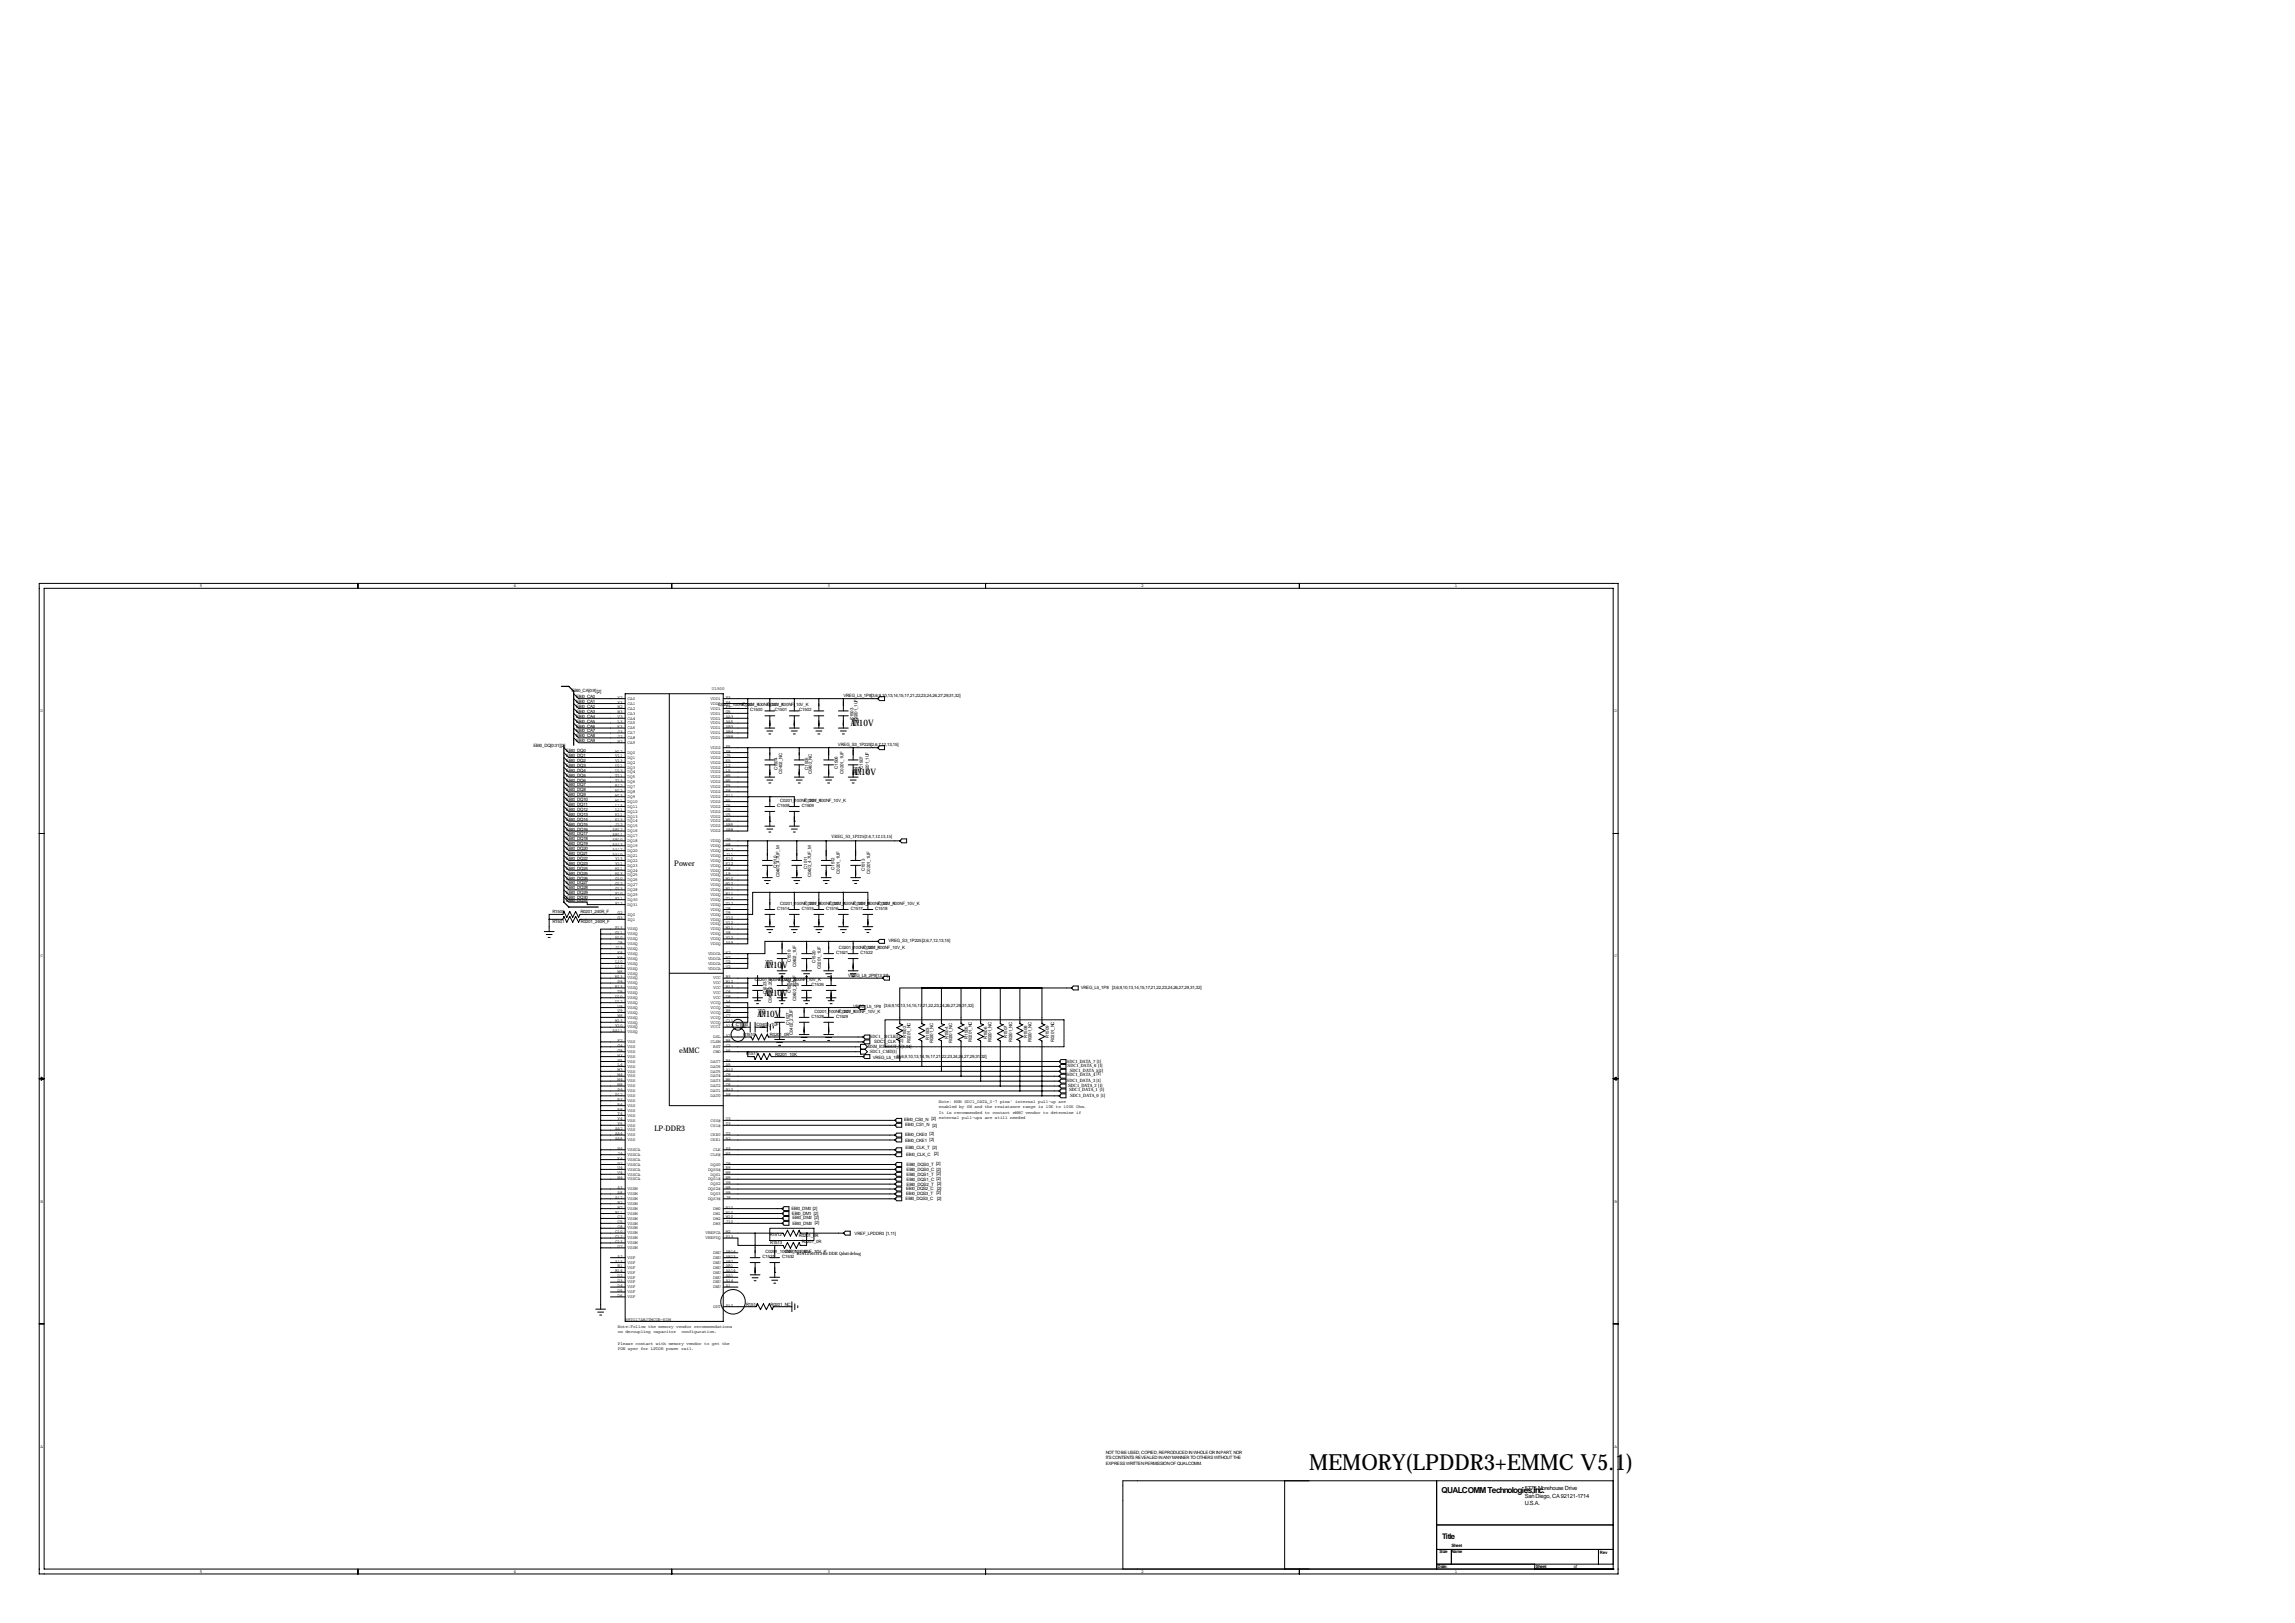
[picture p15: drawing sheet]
<svg xmlns="http://www.w3.org/2000/svg" width="1189mm" height="841mm" viewBox="0 0 1189 841" stroke-linecap="round" stroke-linejoin="round" font-family="sans-serif">
<defs><g id="words">
<text font-size="11.5" x="678" y="761">MEMORY(LPDDR3+EMMC V5.1)</text>
<g font-size="4.6">
<text x="441" y="376">ÄÍÑ¹10V</text>
<text x="442" y="401">ÄÍÑ¹10V</text>
<text x="396" y="502">ÄÍÑ¹10V</text>
<text x="396" y="516">ÄÍÑ¹10V</text>
<text x="392" y="527">ÄÍÑ¹10V</text>
</g>
<text font-size="4.3" x="747" y="773">QUALCOMM Technologies,Inc.</text>
<g font-size="4">
<text x="349" y="449">Power</text>
<text x="352" y="545">eMMC</text>
<text x="339" y="586">LP-DDR3</text>
<text x="747" y="797">Title</text>
</g>
<g font-size="3">
<text x="790" y="772">5775 Morehouse Drive</text>
<text x="790" y="779">U.S.A.</text>
<text x="790" y="776">San Diego, CA 92121-1714</text>
</g>
<g font-size="2.3">
<text x="103" y="304">5</text>
<text x="266" y="304">4</text>
<text x="429" y="304">3</text>
<text x="591" y="304">2</text>
<text x="754" y="304">1</text>
<text x="296" y="359">EBI0_CA[0:9][2]</text>
<text x="369" y="358">U1500</text>
<text x="298" y="362">EBI0_CA0</text>
<text x="298" y="364">EBI0_CA1</text>
<text x="320" y="364">Y3</text>
<text x="320" y="362">Y2</text>
<text x="325" y="365">CA1</text>
<text x="325" y="363">CA0</text>
<text x="368" y="365">VDD1</text>
<text x="368" y="363">VDD1</text>
<text x="372" y="366">C0201_100NF_10V_K</text>
<text x="376" y="364">F4</text>
<text x="376" y="362">F3</text>
<text x="385" y="366">C0201_100NF_10V_K</text>
<text x="397" y="366">C0201_100NF_10V_K</text>
<text x="437" y="361">VREG_L5_1P8[3,6,9,10,13,14,15,17,21,22,23,24,26,27,29,31,32]</text>
<text x="21" y="369">D</text>
<text x="298" y="367">EBI0_CA2</text>
<text x="298" y="369">EBI0_CA3</text>
<text x="298" y="372">EBI0_CA4</text>
<text x="320" y="369">W3</text>
<text x="320" y="367">W2</text>
<text x="325" y="370">CA3</text>
<text x="325" y="368">CA2</text>
<text x="368" y="368">VDD1</text>
<text x="368" y="370">VDD1</text>
<text x="376" y="367">F9</text>
<text x="376" y="369">G5</text>
<text x="389" y="368">C1500</text>
<text x="401" y="368">C1501</text>
<text x="414" y="368">C1502</text>
<text x="836" y="369">D</text>
<text x="298" y="374">EBI0_CA5</text>
<text x="298" y="377">EBI0_CA6</text>
<text x="320" y="377">K3</text>
<text x="320" y="375">L3</text>
<text x="320" y="372">V3</text>
<text x="325" y="378">CA6</text>
<text x="325" y="375">CA5</text>
<text x="325" y="373">CA4</text>
<text x="368" y="373">VDD1</text>
<text x="368" y="375">VDD1</text>
<text x="368" y="378">VDD1</text>
<text x="376" y="372">AA3</text>
<text x="376" y="375">AA5</text>
<text x="376" y="377">AB3</text>
<text x="442" y="373" transform="rotate(-90 442 373)">C1503</text>
<text x="444" y="374" transform="rotate(-90 444 374)">C0201_1UF</text>
<text x="298" y="379">EBI0_CA7</text>
<text x="298" y="382">EBI0_CA8</text>
<text x="320" y="382">J2</text>
<text x="320" y="380">J3</text>
<text x="325" y="383">CA8</text>
<text x="325" y="380">CA7</text>
<text x="368" y="380">VDD1</text>
<text x="368" y="383">VDD1</text>
<text x="376" y="380">AB4</text>
<text x="376" y="382">AB9</text>
<text x="276" y="387">EBI0_DQ[0:31][2]</text>
<text x="293" y="390">EBI0_DQ0</text>
<text x="298" y="384">EBI0_CA9</text>
<text x="319" y="390">W12</text>
<text x="320" y="385">H2</text>
<text x="325" y="385">CA9</text>
<text x="368" y="388">VDD2</text>
<text x="376" y="387">F5</text>
<text x="376" y="390">F8</text>
<text x="434" y="387">VREG_S3_1P225[2,6,7,12,13,15]</text>
<text x="293" y="392">EBI0_DQ1</text>
<text x="293" y="395">EBI0_DQ2</text>
<text x="319" y="395">V13</text>
<text x="319" y="392">V11</text>
<text x="325" y="396">DQ2</text>
<text x="325" y="393">DQ1</text>
<text x="325" y="390">DQ0</text>
<text x="368" y="390">VDD2</text>
<text x="368" y="393">VDD2</text>
<text x="368" y="396">VDD2</text>
<text x="376" y="392">J5</text>
<text x="376" y="395">K5</text>
<text x="293" y="397">EBI0_DQ3</text>
<text x="293" y="400">EBI0_DQ4</text>
<text x="319" y="400">U13</text>
<text x="319" y="397">U11</text>
<text x="325" y="401">DQ4</text>
<text x="325" y="398">DQ3</text>
<text x="368" y="398">VDD2</text>
<text x="368" y="401">VDD2</text>
<text x="376" y="397">L2</text>
<text x="376" y="400">L5</text>
<text x="403" y="399" transform="rotate(-90 403 399)">C1504</text>
<text x="405" y="401" transform="rotate(-90 405 401)">C0402_NC</text>
<text x="419" y="399" transform="rotate(-90 419 399)">C1505</text>
<text x="421" y="401" transform="rotate(-90 421 401)">C0402_NC</text>
<text x="434" y="398" transform="rotate(-90 434 398)">C1506</text>
<text x="437" y="401" transform="rotate(-90 437 401)">C0201_1UF</text>
<text x="447" y="398" transform="rotate(-90 447 398)">C1507</text>
<text x="450" y="401" transform="rotate(-90 450 401)">C0201_1UF</text>
<text x="293" y="402">EBI0_DQ5</text>
<text x="293" y="405">EBI0_DQ6</text>
<text x="293" y="407">EBI0_DQ7</text>
<text x="319" y="403">T11</text>
<text x="319" y="405">T13</text>
<text x="319" y="408">R12</text>
<text x="325" y="403">DQ5</text>
<text x="325" y="406">DQ6</text>
<text x="368" y="406">VDD2</text>
<text x="368" y="403">VDD2</text>
<text x="376" y="405">N5</text>
<text x="376" y="403">M5</text>
<text x="376" y="408">P5</text>
<text x="293" y="410">EBI0_DQ8</text>
<text x="293" y="412">EBI0_DQ9</text>
<text x="319" y="410">N12</text>
<text x="319" y="413">M13</text>
<text x="325" y="411">DQ8</text>
<text x="325" y="413">DQ9</text>
<text x="325" y="408">DQ7</text>
<text x="368" y="413">VDD2</text>
<text x="368" y="411">VDD2</text>
<text x="368" y="408">VDD2</text>
<text x="376" y="413">P11</text>
<text x="376" y="410">P8</text>
<text x="293" y="415">EBI0_DQ10</text>
<text x="293" y="418">EBI0_DQ11</text>
<text x="319" y="418">L13</text>
<text x="319" y="415">M11</text>
<text x="325" y="418">DQ11</text>
<text x="325" y="416">DQ10</text>
<text x="368" y="416">VDD2</text>
<text x="368" y="418">VDD2</text>
<text x="376" y="415">R5</text>
<text x="376" y="418">T5</text>
<text x="403" y="418">C1508</text>
<text x="404" y="415">C0201_100NF_10V_K</text>
<text x="415" y="418">C1509</text>
<text x="417" y="415">C0201_100NF_10V_K</text>
<text x="293" y="420">EBI0_DQ12</text>
<text x="293" y="423">EBI0_DQ13</text>
<text x="293" y="425">EBI0_DQ14</text>
<text x="319" y="423">K11</text>
<text x="319" y="425">K13</text>
<text x="319" y="420">L11</text>
<text x="325" y="423">DQ13</text>
<text x="325" y="421">DQ12</text>
<text x="368" y="421">VDD2</text>
<text x="368" y="423">VDD2</text>
<text x="376" y="420">U5</text>
<text x="376" y="423">V5</text>
<text x="376" y="425">W5</text>
<text x="293" y="428">EBI0_DQ15</text>
<text x="293" y="430">EBI0_DQ16</text>
<text x="317" y="430">AB12</text>
<text x="319" y="428">J12</text>
<text x="325" y="429">DQ15</text>
<text x="325" y="426">DQ14</text>
<text x="325" y="431">DQ16</text>
<text x="368" y="426">VDD2</text>
<text x="368" y="429">VDD2</text>
<text x="368" y="431">VDD2</text>
<text x="376" y="428">AB5</text>
<text x="376" y="430">AB8</text>
<text x="293" y="433">EBI0_DQ17</text>
<text x="293" y="435">EBI0_DQ18</text>
<text x="293" y="438">EBI0_DQ19</text>
<text x="317" y="433">AB11</text>
<text x="317" y="436">AB10</text>
<text x="325" y="434">DQ17</text>
<text x="325" y="436">DQ18</text>
<text x="368" y="436">VDDQ</text>
<text x="376" y="436">G9</text>
<text x="431" y="434">VREG_S3_1P225[2,6,7,12,13,15]</text>
<text x="293" y="440">EBI0_DQ20</text>
<text x="293" y="443">EBI0_DQ21</text>
<text x="317" y="438">AA13</text>
<text x="317" y="441">AA12</text>
<text x="317" y="443">AA10</text>
<text x="325" y="439">DQ19</text>
<text x="325" y="441">DQ20</text>
<text x="325" y="444">DQ21</text>
<text x="368" y="444">VDDQ</text>
<text x="368" y="441">VDDQ</text>
<text x="368" y="439">VDDQ</text>
<text x="376" y="443">J11</text>
<text x="376" y="441">H12</text>
<text x="376" y="438">H8</text>
<text x="293" y="445">EBI0_DQ22</text>
<text x="293" y="448">EBI0_DQ23</text>
<text x="319" y="448">Y11</text>
<text x="319" y="446">Y13</text>
<text x="325" y="449">DQ23</text>
<text x="325" y="446">DQ22</text>
<text x="368" y="446">VDDQ</text>
<text x="368" y="449">VDDQ</text>
<text x="376" y="446">K10</text>
<text x="376" y="448">K12</text>
<text x="402" y="450" transform="rotate(-90 402 450)">C1510</text>
<text x="293" y="451">EBI0_DQ24</text>
<text x="293" y="453">EBI0_DQ25</text>
<text x="293" y="456">EBI0_DQ26</text>
<text x="319" y="456">G10</text>
<text x="319" y="453">H13</text>
<text x="319" y="451">H11</text>
<text x="325" y="454">DQ25</text>
<text x="325" y="451">DQ24</text>
<text x="368" y="451">VDDQ</text>
<text x="368" y="454">VDDQ</text>
<text x="376" y="451">L8</text>
<text x="376" y="453">L9</text>
<text x="376" y="456">M10</text>
<text x="404" y="454" transform="rotate(-90 404 454)">C0402_4.7UF_M</text>
<text x="418" y="450" transform="rotate(-90 418 450)">C1511</text>
<text x="420" y="454" transform="rotate(-90 420 454)">C0402_4.7UF_M</text>
<text x="432" y="451" transform="rotate(-90 432 451)">C1512</text>
<text x="435" y="453" transform="rotate(-90 435 453)">C0201_1UF</text>
<text x="448" y="451" transform="rotate(-90 448 451)">C1513</text>
<text x="451" y="453" transform="rotate(-90 451 453)">C0201_1UF</text>
<text x="293" y="458">EBI0_DQ27</text>
<text x="293" y="461">EBI0_DQ28</text>
<text x="319" y="458">G12</text>
<text x="319" y="461">G13</text>
<text x="325" y="457">DQ26</text>
<text x="325" y="459">DQ27</text>
<text x="325" y="462">DQ28</text>
<text x="368" y="462">VDDQ</text>
<text x="368" y="457">VDDQ</text>
<text x="368" y="459">VDDQ</text>
<text x="376" y="461">N11</text>
<text x="376" y="458">M12</text>
<text x="293" y="463">EBI0_DQ29</text>
<text x="293" y="466">EBI0_DQ30</text>
<text x="293" y="467">EBI0_DQ31</text>
<text x="319" y="463">F10</text>
<text x="319" y="466">F11</text>
<text x="325" y="464">DQ29</text>
<text x="325" y="467">DQ30</text>
<text x="368" y="464">VDDQ</text>
<text x="368" y="467">VDDQ</text>
<text x="376" y="463">R11</text>
<text x="376" y="466">T10</text>
<text x="286" y="473">R1500</text>
<text x="301" y="473">R0201_240R_F</text>
<text x="319" y="469">F12</text>
<text x="320" y="474">G2</text>
<text x="325" y="469">DQ31</text>
<text x="368" y="469">VDDQ</text>
<text x="368" y="472">VDDQ</text>
<text x="376" y="469">T12</text>
<text x="376" y="471">U8</text>
<text x="376" y="474">U9</text>
<text x="403" y="471">C1514</text>
<text x="404" y="469">C0201_100NF_10V_K</text>
<text x="415" y="471">C1515</text>
<text x="417" y="469">C0201_100NF_10V_K</text>
<text x="428" y="471">C1516</text>
<text x="430" y="469">C0201_100NF_10V_K</text>
<text x="441" y="471">C1517</text>
<text x="442" y="469">C0201_100NF_10V_K</text>
<text x="453" y="471">C1518</text>
<text x="455" y="469">C0201_100NF_10V_K</text>
<text x="286" y="478">R1501</text>
<text x="301" y="478">R0201_240R_F</text>
<text x="320" y="476">G3</text>
<text x="325" y="474">ZQ0</text>
<text x="325" y="477">ZQ1</text>
<text x="368" y="474">VDDQ</text>
<text x="368" y="477">VDDQ</text>
<text x="368" y="479">VDDQ</text>
<text x="376" y="476">V10</text>
<text x="376" y="479">V12</text>
<text x="319" y="481">F13</text>
<text x="319" y="484">G11</text>
<text x="325" y="482">VSSQ</text>
<text x="325" y="484">VSSQ</text>
<text x="368" y="482">VDDQ</text>
<text x="368" y="484">VDDQ</text>
<text x="376" y="481">W11</text>
<text x="376" y="484">Y8</text>
<text x="319" y="486">H10</text>
<text x="319" y="491">J13</text>
<text x="320" y="489">J8</text>
<text x="325" y="487">VSSQ</text>
<text x="325" y="490">VSSQ</text>
<text x="368" y="487">VDDQ</text>
<text x="368" y="490">VDDQ</text>
<text x="376" y="486">Y12</text>
<text x="376" y="489">AA9</text>
<text x="435" y="491">C0201_100NF_10V_K</text>
<text x="447" y="491">C0201_100NF_10V_K</text>
<text x="460" y="488">VREG_S3_1P225 [2,6,7,12,13,15]</text>
<text x="21" y="496">C</text>
<text x="320" y="494">K8</text>
<text x="320" y="496">K9</text>
<text x="325" y="492">VSSQ</text>
<text x="325" y="495">VSSQ</text>
<text x="325" y="497">VSSQ</text>
<text x="367" y="497">VDDCA</text>
<text x="367" y="495">VDDCA</text>
<text x="376" y="496">N2</text>
<text x="376" y="494">K2</text>
<text x="433" y="494">C1521</text>
<text x="446" y="494">C1522</text>
<text x="836" y="496">C</text>
<text x="319" y="499">L10</text>
<text x="319" y="502">L12</text>
<text x="325" y="500">VSSQ</text>
<text x="325" y="502">VSSQ</text>
<text x="367" y="500">VDDCA</text>
<text x="367" y="502">VDDCA</text>
<text x="376" y="499">U2</text>
<text x="376" y="502">V2</text>
<text x="410" y="499" transform="rotate(-90 410 499)">C1519</text>
<text x="412" y="501" transform="rotate(-90 412 501)">C0402_1UF</text>
<text x="422" y="499" transform="rotate(-90 422 499)">C1520</text>
<text x="425" y="502" transform="rotate(-90 425 502)">C0201_1UF</text>
<text x="319" y="507">N13</text>
<text x="320" y="504">M8</text>
<text x="320" y="509">P9</text>
<text x="325" y="505">VSSQ</text>
<text x="325" y="507">VSSQ</text>
<text x="325" y="510">VSSQ</text>
<text x="369" y="507">VCC</text>
<text x="369" y="510">VCC</text>
<text x="376" y="507">B3</text>
<text x="376" y="509">B12</text>
<text x="391" y="508">C0201_100NF_10V_K</text>
<text x="404" y="508">C0201_100NF_10V_K</text>
<text x="439" y="506">VREG_L8_2P9[13,22]</text>
<text x="319" y="512">R13</text>
<text x="320" y="514">T8</text>
<text x="325" y="512">VSSQ</text>
<text x="325" y="515">VSSQ</text>
<text x="369" y="512">VCC</text>
<text x="369" y="515">VCC</text>
<text x="376" y="512">B13</text>
<text x="376" y="514">C4</text>
<text x="397" y="515" transform="rotate(-90 397 515)">C1523</text>
<text x="408" y="511">C1525</text>
<text x="410" y="515" transform="rotate(-90 410 515)">C1524</text>
<text x="420" y="511">C1526</text>
<text x="560" y="513">VREG_L5_1P8</text>
<text x="576" y="513">[3,6,9,10,13,14,15,17,21,22,23,24,26,27,29,31,32]</text>
<text x="319" y="517">U10</text>
<text x="319" y="519">U12</text>
<text x="320" y="522">V8</text>
<text x="325" y="517">VSSQ</text>
<text x="325" y="520">VSSQ</text>
<text x="368" y="520">VCCQ</text>
<text x="369" y="517">VCC</text>
<text x="376" y="517">D8</text>
<text x="376" y="519">A4</text>
<text x="376" y="522">B6</text>
<text x="400" y="520" transform="rotate(-90 400 520)">C0402_2.2UF</text>
<text x="412" y="519" transform="rotate(-90 412 519)">C0402_2.2UF</text>
<text x="442" y="522">VREG_L5_1P8 [3,6,9,10,13,14,15,17,21,22,23,24,26,27,29,31,32]</text>
<text x="320" y="524">V9</text>
<text x="320" y="527">W8</text>
<text x="325" y="523">VSSQ</text>
<text x="325" y="525">VSSQ</text>
<text x="325" y="528">VSSQ</text>
<text x="368" y="523">VCCQ</text>
<text x="368" y="528">VCCQ</text>
<text x="368" y="525">VCCQ</text>
<text x="376" y="527">C7</text>
<text x="376" y="524">B9</text>
<text x="420" y="527">C1528</text>
<text x="422" y="524">C0201_100NF_10V_K</text>
<text x="433" y="527">C1529</text>
<text x="435" y="524">C0201_100NF_10V_K</text>
<text x="319" y="530">W13</text>
<text x="319" y="532">Y10</text>
<text x="325" y="530">VSSQ</text>
<text x="325" y="533">VSSQ</text>
<text x="368" y="530">VCCQ</text>
<text x="368" y="533">VCCI</text>
<text x="376" y="530">C11</text>
<text x="376" y="532">A11 C1530</text>
<text x="392" y="531">C0402_1UF</text>
<text x="409" y="531" transform="rotate(-90 409 531)">C1527</text>
<text x="317" y="535">AA11</text>
<text x="320" y="540">F2</text>
<text x="325" y="535">VSSQ</text>
<text x="369" y="538">DSL</text>
<text x="376" y="540">B8</text>
<text x="376" y="537">A7</text>
<text x="385" y="537">R1510</text>
<text x="399" y="536">R0201_0R</text>
<text x="411" y="536" transform="rotate(-90 411 536)">C0402_2.2UF</text>
<text x="450" y="538">SDC1_RCLK[1]</text>
<text x="469" y="538" transform="rotate(-90 469 538)">R1502</text>
<text x="481" y="538" transform="rotate(-90 481 538)">R1503</text>
<text x="491" y="538" transform="rotate(-90 491 538)">R1504</text>
<text x="501" y="538" transform="rotate(-90 501 538)">R1505</text>
<text x="503" y="540" transform="rotate(-90 503 540)">R0201_NC</text>
<text x="511" y="538" transform="rotate(-90 511 538)">R1506</text>
<text x="514" y="540" transform="rotate(-90 514 540)">R0201_NC</text>
<text x="522" y="537" transform="rotate(-90 522 537)">R1507</text>
<text x="524" y="540" transform="rotate(-90 524 540)">R0201_NC</text>
<text x="532" y="537" transform="rotate(-90 532 537)">R1508</text>
<text x="534" y="540" transform="rotate(-90 534 540)">R0201_NC</text>
<text x="543" y="537" transform="rotate(-90 543 537)">R1509</text>
<text x="546" y="540" transform="rotate(-90 546 540)">R0201_NC</text>
<text x="320" y="542">G4</text>
<text x="320" y="545">G8</text>
<text x="325" y="540">VSS</text>
<text x="325" y="543">VSS</text>
<text x="325" y="545">VSS</text>
<text x="368" y="540">CLKM</text>
<text x="369" y="543">RST</text>
<text x="369" y="545">CMD</text>
<text x="376" y="542">C2</text>
<text x="376" y="545">A6</text>
<text x="450" y="543">MSM_RESOUT_N[1,24]</text>
<text x="451" y="545">SDC1_CMD[1]</text>
<text x="453" y="540">SDC1_CLK [1]</text>
<text x="472" y="540" transform="rotate(-90 472 540)">R0201_NC</text>
<text x="483" y="540" transform="rotate(-90 483 540)">R0201_NC</text>
<text x="493" y="540" transform="rotate(-90 493 540)">R0201_NC</text>
<text x="320" y="547">H3</text>
<text x="320" y="550">H5</text>
<text x="325" y="548">VSS</text>
<text x="325" y="550">VSS</text>
<text x="368" y="550">DAT7</text>
<text x="376" y="550">B4</text>
<text x="387" y="547">R1511</text>
<text x="402" y="547">R0201_10K</text>
<text x="452" y="549">VREG_L5_1P8</text>
<text x="465" y="548">[3,6,9,10,13,14,15,17,21,22,23,24,26,27,29,31,32]</text>
<text x="553" y="551">SDC1_DATA_7 [1]</text>
<text x="320" y="552">L4</text>
<text x="320" y="555">M3</text>
<text x="320" y="557">M4</text>
<text x="325" y="553">VSS</text>
<text x="325" y="556">VSS</text>
<text x="368" y="553">DAT6</text>
<text x="368" y="556">DAT5</text>
<text x="376" y="552">A5</text>
<text x="376" y="555">A10</text>
<text x="376" y="557">C9</text>
<text x="553" y="557">SDC1_DATA_4 [1]</text>
<text x="553" y="553">SDC1_DATA_6 [1]</text>
<text x="554" y="555">SDC1_DATA_5[1]</text>
<text x="320" y="560">N4</text>
<text x="320" y="563">N8</text>
<text x="325" y="558">VSS</text>
<text x="325" y="561">VSS</text>
<text x="325" y="563">VSS</text>
<text x="368" y="558">DAT4</text>
<text x="368" y="561">DAT3</text>
<text x="368" y="563">DAT2</text>
<text x="376" y="560">B5</text>
<text x="376" y="563">C6</text>
<text x="553" y="560">SDC1_DATA_3[1]</text>
<text x="553" y="563">SDC1_DATA_2 [1]</text>
<text x="319" y="568">P12</text>
<text x="320" y="565">P4</text>
<text x="325" y="566">VSS</text>
<text x="325" y="568">VSS</text>
<text x="368" y="566">DAT1</text>
<text x="368" y="568">DAT0</text>
<text x="376" y="565">B10</text>
<text x="376" y="568">A9</text>
<text x="554" y="565">SDC1_DATA_1 [1]</text>
<text x="554" y="568">SDC1_DATA_0 [1]</text>
<text x="320" y="570">R3</text>
<text x="320" y="573">R4</text>
<text x="320" y="575">R8</text>
<text x="325" y="571">VSS</text>
<text x="325" y="573">VSS</text>
<text x="325" y="576">VSS</text>
<text x="486" y="571">Note: MSM SDC1_DATA_0-7 pins' internal pull-up are</text>
<text x="486" y="574">enabled by SW and the resistance range is 10K to 100K Ohm.</text>
<text x="320" y="578">T4</text>
<text x="320" y="580">Y4</text>
<text x="325" y="578">VSS</text>
<text x="325" y="581">VSS</text>
<text x="368" y="581">CS0#</text>
<text x="376" y="580">U3</text>
<text x="468" y="581">EBI0_CS0_N</text>
<text x="483" y="580">[2] external pull-ups are still needed</text>
<text x="486" y="577">It is recommended to contact eMMC vendor to determine if</text>
<text x="319" y="585">AA2</text>
<text x="319" y="588">AA4</text>
<text x="320" y="583">Y5</text>
<text x="325" y="584">VSS</text>
<text x="325" y="586">VSS</text>
<text x="368" y="584">CS1#</text>
<text x="376" y="583">T3</text>
<text x="376" y="588">T2</text>
<text x="469" y="583">EBI0_CS1_N</text>
<text x="483" y="584">[2]</text>
<text x="319" y="590">AA8</text>
<text x="325" y="589">VSS</text>
<text x="325" y="591">VSS</text>
<text x="368" y="589">CKE0</text>
<text x="368" y="591">CKE1</text>
<text x="376" y="590">R2</text>
<text x="469" y="588">EBI0_CKE0 [2]</text>
<text x="469" y="591">EBI0_CKE1 [2]</text>
<text x="320" y="596">H4</text>
<text x="320" y="598">J4</text>
<text x="325" y="596">VSSCA</text>
<text x="325" y="599">VSSCA</text>
<text x="368" y="599">CLK#</text>
<text x="369" y="596">CLK</text>
<text x="376" y="596">P3</text>
<text x="376" y="598">N3</text>
<text x="469" y="595">EBI0_CLK_T [2]</text>
<text x="469" y="599">EBI0_CLK_C</text>
<text x="484" y="598">[2]</text>
<text x="320" y="601">K4</text>
<text x="320" y="603">P2</text>
<text x="320" y="606">U4</text>
<text x="325" y="601">VSSCA</text>
<text x="325" y="604">VSSCA</text>
<text x="368" y="604">DQS0</text>
<text x="376" y="603">T9</text>
<text x="376" y="606">R9</text>
<text x="470" y="604">EBI0_DQS0_T [2]</text>
<text x="320" y="608">V4</text>
<text x="320" y="611">W4</text>
<text x="325" y="606">VSSCA</text>
<text x="325" y="609">VSSCA</text>
<text x="325" y="611">VSSCA</text>
<text x="367" y="606">DQS0#</text>
<text x="367" y="611">DQS1#</text>
<text x="368" y="609">DQS1</text>
<text x="376" y="608">M9</text>
<text x="376" y="611">N9</text>
<text x="470" y="607">EBI0_DQS0_C [2]</text>
<text x="470" y="609">EBI0_DQS1_T [2]</text>
<text x="470" y="612">EBI0_DQS1_C [2]</text>
<text x="320" y="616">A3</text>
<text x="325" y="617">VSSM</text>
<text x="367" y="617">DQS2#</text>
<text x="368" y="614">DQS2</text>
<text x="376" y="613">Y9</text>
<text x="376" y="616">W9</text>
<text x="469" y="616">EBI0_DQS2_C</text>
<text x="470" y="614">EBI0_DQS2_T</text>
<text x="485" y="614">[2]</text>
<text x="485" y="616">[2]</text>
<text x="21" y="623">B</text>
<text x="319" y="621">A12</text>
<text x="320" y="618">A8</text>
<text x="320" y="623">B2</text>
<text x="325" y="619">VSSM</text>
<text x="325" y="622">VSSM</text>
<text x="367" y="622">DQS3#</text>
<text x="368" y="619">DQS3</text>
<text x="376" y="618">H9</text>
<text x="376" y="621">J9</text>
<text x="469" y="622">EBI0_DQS3_C</text>
<text x="469" y="619">EBI0_DQS3_T</text>
<text x="485" y="619">[2]</text>
<text x="485" y="622">[2]</text>
<text x="836" y="623">B</text>
<text x="319" y="629">B11</text>
<text x="320" y="626">B7</text>
<text x="325" y="624">VSSM</text>
<text x="325" y="627">VSSM</text>
<text x="325" y="629">VSSM</text>
<text x="369" y="627">DM0</text>
<text x="369" y="629">DM1</text>
<text x="376" y="626">R10</text>
<text x="376" y="629">N10</text>
<text x="410" y="627">EBI0_DM0 [2]</text>
<text x="410" y="629">EBI0_DM1 [2]</text>
<text x="320" y="631">C3</text>
<text x="320" y="634">C5</text>
<text x="325" y="632">VSSM</text>
<text x="325" y="634">VSSM</text>
<text x="369" y="632">DM2</text>
<text x="369" y="634">DM3</text>
<text x="376" y="631">W10</text>
<text x="376" y="634">J10</text>
<text x="410" y="632">EBI0_DM2 [2]</text>
<text x="410" y="634">EBI0_DM3 [2]</text>
<text x="319" y="639">C10</text>
<text x="319" y="641">C12</text>
<text x="320" y="636">C8</text>
<text x="325" y="637">VSSM</text>
<text x="325" y="639">VSSM</text>
<text x="325" y="642">VSSM</text>
<text x="365" y="639">VREFCA</text>
<text x="365" y="642">VREFDQ</text>
<text x="376" y="639">M2</text>
<text x="376" y="641">P13</text>
<text x="399" y="640">R1512</text>
<text x="414" y="641">R0201_0R</text>
<text x="443" y="640">VREF_LPDDR3 [1,11]</text>
<text x="319" y="644">C13</text>
<text x="320" y="646">D7</text>
<text x="325" y="644">VSSM</text>
<text x="325" y="647">VSSM</text>
<text x="399" y="644">R1513</text>
<text x="415" y="644">R0201_0R</text>
<text x="319" y="654">A13</text>
<text x="320" y="651">A2</text>
<text x="325" y="652">VSF</text>
<text x="369" y="652">DNU</text>
<text x="369" y="650">DNU</text>
<text x="376" y="654">AB2</text>
<text x="376" y="651">AB13</text>
<text x="376" y="649">AB14</text>
<text x="395" y="652">C1531</text>
<text x="396" y="649">C0201_100NF_10V_K</text>
<text x="405" y="652">C1532</text>
<text x="407" y="649">C0201_100NF_10V_K</text>
<text x="413" y="650">R1512/R1513 for DDR Qdutt debug</text>
<text x="319" y="659">B14</text>
<text x="320" y="657">B1</text>
<text x="325" y="655">VSF</text>
<text x="325" y="657">VSF</text>
<text x="325" y="660">VSF</text>
<text x="369" y="660">DNU</text>
<text x="369" y="657">DNU</text>
<text x="369" y="655">DNU</text>
<text x="376" y="659">AA14</text>
<text x="376" y="657">AB1</text>
<text x="320" y="662">D2</text>
<text x="320" y="664">D3</text>
<text x="325" y="662">VSF</text>
<text x="325" y="665">VSF</text>
<text x="369" y="665">DNU</text>
<text x="369" y="662">DNU</text>
<text x="376" y="664">A14</text>
<text x="376" y="662">AA1</text>
<text x="320" y="667">D4</text>
<text x="320" y="669">D5</text>
<text x="320" y="672">D6</text>
<text x="325" y="667">VSF</text>
<text x="325" y="670">VSF</text>
<text x="369" y="667">DNU</text>
<text x="376" y="667">A1</text>
<text x="325" y="672">VSF</text>
<text x="369" y="677">ODT</text>
<text x="376" y="677">P10</text>
<text x="387" y="676">R1514</text>
<text x="399" y="676">R0201_NC</text>
<text x="320" y="688">Note:Follow the memory vendor recommendations</text>
<text x="324" y="684">H9TQ17ABJTMCUR-KUM</text>
<text x="320" y="691">on decoupling capacitor</text>
<text x="353" y="691">configuration.</text>
<text x="320" y="696">Please contact with memory vendor to get the</text>
<text x="320" y="699">PDN spec for LPDDR power rail.</text>
<text x="21" y="750">A</text>
<text x="836" y="750">A</text>
<text x="573" y="756">ITS CONTENTS REVEALED IN ANY MANNER TO OTHERS WITHOUT THE</text>
<text x="573" y="753">NOT TO BE USED, COPIED, REPRODUCED IN WHOLE OR IN PART, NOR</text>
<text x="573" y="759">EXPRESS WRITTEN PERMISSION OF QUALCOMM.</text>
<text x="752" y="801">Sheet</text>
<text x="746" y="805">Size</text>
<text x="752" y="804">Name</text>
<text x="829" y="805">Rev</text>
<text x="103" y="815">5</text>
<text x="266" y="815">4</text>
<text x="429" y="815">3</text>
<text x="591" y="815">2</text>
<text x="745" y="812">Date:</text>
<text x="754" y="815">1</text>
<text x="796" y="812">Sheet</text>
<text x="815" y="812">of</text>
</g>
</g></defs>
<path d="M458 528h93M551 528v14M458 542v-14M551 542h-93M399 636h23M422 636v7M399 643v-7M422 643h-23" fill="none" stroke="#000" stroke-width=".52" stroke-dasharray=".4 .4"/>
<g fill="none" stroke="#000" stroke-width=".52">
<path d="M20 302h818v513h-818zM23 305h813v508h-813zM185 302v3M348 302v3M511 302v3M673 302v3M297 359l3 3h24M324 359h51v325h-51zM347 359v214h28M297 362l3 2h24M297 364l3 3h24M297 367l3 2h24"/>
<path d="M297 369l3 3h24M297 372l3 3h24M297 375l3 2h24M297 377l3 3h24M297 380l3 2h24M375 377h12M375 380h12M375 375h12M375 372h12M375 369h12M375 367h12M375 364h12"/>
<path d="M375 362h80M387 380v2h-12M387 362v18M396 368h5M396 371h5M396 377h5M397 379h3M399 362v6M399 371v6M409 368h5M409 371h5M409 377h5"/>
<path d="M410 379h3M411 362v6M411 371v6M422 368h5M422 371h5M422 377h5M423 379h3M424 362v6M424 371v6M434 368h5M434 371h5M434 377h5"/>
<path d="M435 379h3M437 362v6M437 371v6M455 362h.1M456 361h2v2h-2l-1-1zM292 387l3 3h29M292 390l3 2h29M292 392l3 3h29M292 395l3 2h29M292 397l3 3h29M292 400l3 3h29M297 382l3 3h24"/>
<path d="M375 400h12M375 395h12M375 392h12M375 397h12M375 390h12M375 387h80M387 387v41M396 396h5M396 394h5M398 380h1M399 387v7M399 396v7"/>
<path d="M411 380h1M411 396h6M411 394h6M414 387v7M414 396v7M424 380h1M427 396h5M427 394h5M429 387v7M429 396v7M436 380h1M439 396h5"/>
<path d="M439 394h5M442 387v7M442 396v7M455 387h.1M455 387l1-1h2v2h-2zM292 403l3 2h29M292 405l3 3h29M292 408l3 2h29M292 410l3 3h29M292 413l3 2h29M292 415l3 3h29M292 418l3 2h29"/>
<path d="M375 413h36v5M375 418h12M375 410h12M375 415h12M375 403h12M375 405h12M375 408h12M387 413h.1M396 418h5M396 403h5M397 404h3M398 406h1"/>
<path d="M399 413h.1M399 413v5M409 418h5M411 403h6M412 404h4M414 406h1M427 403h5M428 404h3M429 406h1M439 403h5M440 404h3M441 406h1"/>
<path d="M20 432h3M292 420l3 3h29M292 423l3 2h29M292 425l3 3h29M292 428l3 2h29M292 430l3 3h29M292 433l3 3h29M292 436l3 2h29M292 438l3 3h29M375 420h12M375 428h12M375 423h12"/>
<path d="M375 425h12M375 438h12M375 436h91M387 428v2h-12M387 436v50M396 420h5M396 428h5M397 429h3M398 436v10M398 431h1M399 425h.1M399 420v8"/>
<path d="M409 420h5M409 428h5M410 429h3M411 431h1M411 425h.1M411 420v8M413 436v10M428 436v10M443 436v10M466 436h.1M467 435h3v2h-3l-1-1zM836 432h2"/>
<path d="M292 441l3 2h29M292 443l3 3h29M292 446l3 2h29M292 448l3 3h29M292 451l3 2h29M292 453l3 3h29M292 456l3 2h29M292 458l3 3h29M375 446h12M375 448h12M375 456h12M375 453h12"/>
<path d="M375 458h12M375 451h12M375 441h12M375 443h12M395 446h5M395 448h5M395 455h5M396 456h3M397 458h1M398 448v7M410 446h5M410 448h5"/>
<path d="M410 455h5M411 456h3M412 458h1M413 448v7M425 446h6M425 448h6M425 455h6M426 456h4M427 458h1M428 448v7M441 446h5M441 448h5"/>
<path d="M441 455h5M442 456h3M443 458h1M443 448v7M284 476h8v-1l2 3 1-3 2 3 1-3 2 3v-2h24M284 476v7M292 461l3 2h29M292 463l3 3h29M292 465l3 2h9v2h20M324 474h-24v1l-2-3-1 3-2-3-1 3-2-3v2h-8v2M375 471h12M375 474h12"/>
<path d="M375 469h12M375 463h12M375 466h12M375 461h12M375 476h12M375 479h12M387 474h.1M396 471h5M396 474h5M396 480h5M399 462h-9v12h-3M399 462v9"/>
<path d="M399 474v6M399 462h38M409 471h5M409 474h5M409 480h5M411 462v9M411 474v6M422 471h5M422 474h5M422 480h5M424 462v9M424 474v6"/>
<path d="M434 471h5M434 474h5M434 480h5M437 462h13v9M437 462v9M437 474v6M447 471h5M447 474h5M447 480h5M450 474v6M282 483h5M283 484h3"/>
<path d="M284 486h1M311 496h13M311 494h13M311 484h13M311 486h13M311 489h13M311 491h13M311 499h13M311 484v194M324 481h-13v3M375 496h12M375 494h12"/>
<path d="M375 481h12M375 484h12M375 486h12M375 499h12M387 486v3h-12M387 499v3h-12M387 494v5M397 482h3M398 483h1M403 496h5M403 494h5M405 488h-9v6h-9"/>
<path d="M405 488v6M405 496v7M405 488h50M410 482h3M411 483h1M415 496h5M415 494h5M418 488v6M418 496v7M423 482h3M424 483h1M427 496h5"/>
<path d="M427 494h5M429 488v6M429 496v7M435 482h3M436 483h1M439 496h5M439 494h5M442 488v6M442 496v7M448 482h3M449 483h1M455 488h.1"/>
<path d="M455 488l1-1h2v2h-2zM311 504h13M311 502h13M311 507h13M311 509h13M311 512h13M311 514h13M311 517h13M311 519h13M347 504h28M375 519h12v3M375 507h82"/>
<path d="M375 509h12M375 512h12M375 514h12M387 514v3h-12M387 507v7M390 510h5M390 513h5M390 517h5M391 518h3M392 520h1M392 505v5M392 513v5"/>
<path d="M403 510h5M403 513h5M403 517h5M403 503h5M404 518h3M404 504h3M405 520h1M405 506h1M405 505v5M405 513v5M415 510h5M415 513h5"/>
<path d="M415 517h5M415 503h5M416 518h3M416 504h3M417 520h1M417 506h1M418 505v5M418 513v5M427 503h5M428 504h3M428 510h5M428 513h5"/>
<path d="M428 517h5M429 506h1M429 518h3M430 520h1M431 505v5M431 513v5M439 503h5M440 504h3M441 506h1M457 507h.1M458 506h3v2h-3l-1-1zM478 512h-12v18l2 1-3 1 3 2-3 1 3 2-3 1 1 1v11"/>
<path d="M478 512h.1M478 512v18l1 1-3 1 3 2-3 1 3 2-3 1 2 1v13M478 512h77M488 512v18l1 1-3 1 3 2-3 1 3 2-3 1 2 1v16M498 512v18l1 1-3 1 3 2-3 1 3 2-3 1 2 1v18M508 512v18l2 1-4 1 4 2-4 1 4 2-4 1 2 1v21M518 512v18l2 1-3 1 3 2-3 1 3 2-3 1 1 1v24M555 512h.1M556 511h3v2h-3l-1-1zM311 532h13M311 540h13M311 522h13"/>
<path d="M311 527h13M311 530h13M311 524h13M311 535h13M375 532h14M375 540h72M375 522h69M375 527h12M375 524h12M375 537h14l1 2 1-3 2 3 1-3 2 3 2-3v1h49M387 522h.1M387 527v3h-12"/>
<path d="M387 522v5M389 530v5M391 530v5M391 532h7M398 530v5M399 531v3M401 532v1M401 527h5M401 530h5M401 538h5M402 540h3M404 522h.1"/>
<path d="M404 522v5M404 530v8M414 527h5M414 530h5M414 536h5M415 537h3M416 539h1M417 522h.1M417 522v5M417 530v6M427 527h5M427 530h5"/>
<path d="M427 536h5M428 537h3M429 539h1M429 522h.1M429 522v5M429 530v6M444 522h.1M446 521h2v2h-2l-2-1zM447 540h.1M447 537h.1M447 537l1-1h3v2h-3zM448 539h3v2h-3l-1-1z"/>
<path d="M20 559h3M21 558l2 1h-2zM311 542h13M311 545h13M311 550h13M311 552h13M311 555h13M311 557h13M311 560h13M311 547h13M375 542h71M375 545h71"/>
<path d="M375 550h174M375 552h174M375 555h174M375 557h174M375 560h174M387 545v2h4v2l2-3 1 3 2-3 1 3 2-3 1 1h47M403 541h1M446 543h2M447 547h.1M448 543l1 2-2 2M448 543l1-1-1-1h-2v5h2M448 546h3v2h-3l-1-1"/>
<path d="M549 550h.1M549 552h.1M549 555h.1M549 557h.1M549 560h.1M549 555l1-1h2v2h-2zM549 557l1-1h2v2h-2zM549 560l1-1h2v2h-2zM550 549h2v2h-2l-1-1zM550 551h2v2h-2l-1-1zM836 559h2M836 559l1-1v1z"/>
<path d="M311 573h13M311 563h13M311 565h13M311 568h13M311 570h13M311 575h13M311 578h13M375 563h174M375 565h174M375 568h174M465 579h2v2h-2l-1-1zM528 565v-26l-1-1 3-1-3-2 3-1-3-2 3-1-2-1v-18h12v18l1 1-3 1 3 2-3 1 3 2-3 1 2 1v29"/>
<path d="M549 563h.1M549 565h.1M549 568h.1M549 565l1-1h2v2h-2zM549 568l1-1h2v2h-2zM550 562h2v2h-2l-1-1zM311 596h13M311 598h13M311 580h13M311 583h13M311 588h13M311 590h13"/>
<path d="M311 585h13M375 596h89M375 598h89M375 580h89M375 583h89M375 588h89M375 590h89M464 580h.1M464 583h.1M464 588h.1M464 590h.1M464 596h.1"/>
<path d="M464 598h.1M464 583l1-1h2v2h-2zM464 588l1-1h2v2h-2zM464 590l1-1h2v2h-2zM464 596l1-1h2v2h-2zM464 598l1-1h2v2h-2zM311 601h13M311 616h13M311 618h13M311 603h13M311 606h13M311 608h13"/>
<path d="M311 611h13M375 616h89M375 618h89M375 603h89M375 606h89M375 608h89M375 611h89M375 613h89M464 603h.1M464 606h.1M464 608h.1M464 611h.1"/>
<path d="M464 613h.1M464 616h.1M464 618h.1M464 606l1-1h2v2h-2zM464 608l1-1h2v2h-2zM464 611l1-1h2v2h-2zM464 613l1-1h2v2h-2zM464 616l1-1h2v2h-2zM464 618l1-1h2v2h-2zM465 602h2v2h-2l-1-1zM311 639h13M311 621h13"/>
<path d="M311 623h13M311 626h13M311 629h13M311 631h13M311 634h13M311 636h13M375 639h31v1l2-3 1 3 2-3 1 3 2-3 1 2h22M375 621h89M375 626h30M375 629h30M375 631h30M375 634h30"/>
<path d="M391 639v12M405 626h.1M405 629h.1M405 631h.1M405 634h.1M405 629l1-1h3v2h-3zM405 631l1-1h3v2h-3zM405 634l1-1h3v2h-3zM406 625h3v2h-3l-1-1zM418 639h.1M418 639v6h-3l-1-1-2 3-1-3-2 3-1-3-2 3v-2h-5M437 639h.1"/>
<path d="M438 638h2v2h-2l-1-1zM464 621h.1M464 621l1-1h2v2h-2zM311 641h13M311 644h13M311 646h13M316 651h8M316 654h8M316 659h8M316 657h8M375 641h7v4h19M375 651h7"/>
<path d="M375 654h7M375 659h7M375 657h7M375 649h7M389 651h5M389 654h5M391 654v6M399 651h5M399 654h5M401 659h.1M401 645v6M401 654v8"/>
<path d="M309 678h5M310 680h3M316 667h8M316 664h8M316 662h8M316 669h8M316 672h8M375 667h7M375 664h7M375 677h17v-2l2 3 1-3 2 3 2-3 1 3 1-1h9M375 662h7M389 660h5"/>
<path d="M390 662h3M391 663h1M399 662h5M400 663h3M401 665h1M410 674v5M412 675v3M413 676v1M20 686h3M311 681h1M836 686h2M665 767v46"/>
<path d="M744 767v46M836 767h-254v46M744 790h92M185 813v2M348 813v2M511 813v2M673 813v2M744 803h92M744 810h92M752 803v7M795 813h.1M795 810v3"/>
<path d="M828 803v7M836 813h.1"/>
<circle cx="382" cy="536" r="4"/>
<circle cx="382" cy="531" r="2.8"/>
<circle cx="380" cy="674" r="6"/>
</g>
<path d="M397 436a.5 .5 0 0 0 1 0 .5 .5 0 0 0-1 0z" fill="#000" stroke="#000" stroke-width=".52"/>
<path d="M291 356h4l2 2v28M292 386v81l3 3h15" fill="none" stroke="#000" stroke-width=".63"/>
<use href="#words"/>
</svg>
